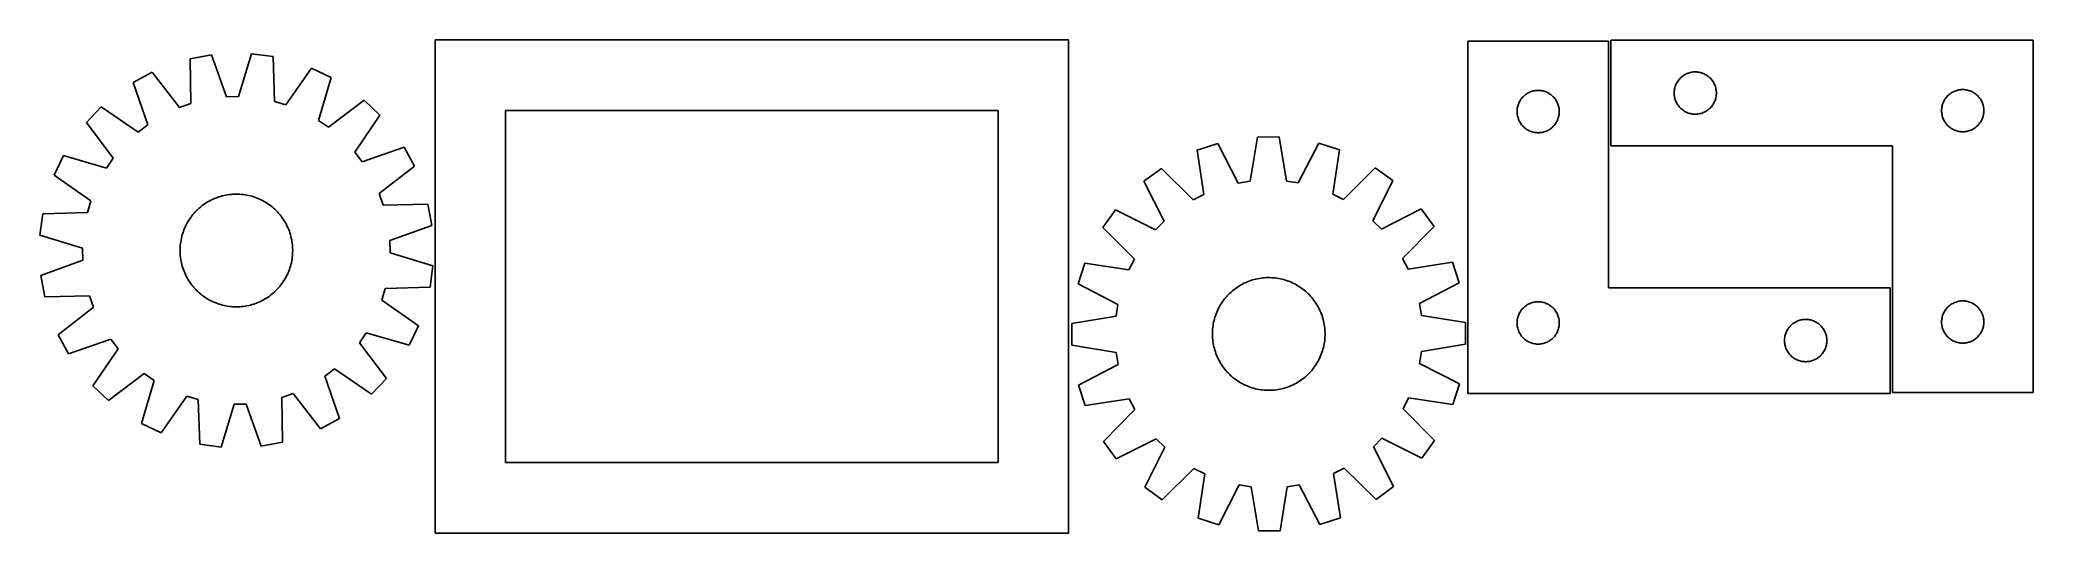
# Model space of a CAD drawing. Header units: millimetres. Extents: x 7 to 1422, y 7 to 357.
import ezdxf

# ---------------------------------------------------------------- set-up
doc = ezdxf.new("R2010")
doc.units = ezdxf.units.MM
doc.layers.add('CUT', color=7, linetype='CONTINUOUS', true_color=0x000000)

msp = doc.modelspace()

# ---------------------------------------------------------------- linework, layer by layer
at = {"layer": 'CUT'}
for p, q in [((737.298225, 356.554988), (287.298225, 356.554988)), ((287.298225, 356.554988), (287.298225, 6.554988)), ((737.298225, 6.554988), (737.298225, 356.554988)), ((1120.855958, 355.696807), (1020.855958, 355.696807)), ((1020.855958, 355.696807), (1020.855958, 105.696807)), ((1120.855958, 180.696807), (1120.855958, 355.696807)), ((1422.428752, 356.335485), (1122.428752, 356.335485)), ((1122.428752, 356.335485), (1122.428752, 281.335485)), ((1422.428752, 106.335485), (1422.428752, 356.335485)), ((128.464505, 346.004724), (113.332329, 343.221239)), ((113.332329, 343.221239), (113.945802, 311.4628)), ((139.192405, 316.106783), (128.464505, 346.004724)), ((156.994554, 346.71332), (147.764105, 316.319676)), ((172.246253, 344.684473), (156.994554, 346.71332)), ((173.21012, 312.934737), (172.246253, 344.684473)), ((86.417608, 333.731054), (72.886197, 326.407702)), ((72.886197, 326.407702), (83.283542, 296.393206)), ((105.859419, 308.611525), (86.417608, 333.731054)), ((199.598911, 336.542117), (181.42808, 310.48841)), ((213.47719, 329.899534), (199.598911, 336.542117)), ((204.582674, 299.40589), (213.47719, 329.899534)), ((1169.011446, 325.541892), (1169.374474, 326.223706)), ((1169.374474, 326.223706), (1169.772119, 326.885928)), ((1169.772119, 326.885928), (1170.203327, 327.526801)), ((1170.203327, 327.526801), (1170.666955, 328.144627)), ((1170.666955, 328.144627), (1171.161773, 328.737767)), ((1171.161773, 328.737767), (1171.686469, 329.304647)), ((1171.686469, 329.304647), (1172.239652, 329.843765)), ((1172.239652, 329.843765), (1172.819855, 330.353691)), ((1172.819855, 330.353691), (1173.425538, 330.833073)), ((1173.425538, 330.833073), (1174.055096, 331.28064)), ((1174.055096, 331.28064), (1174.70686, 331.695204)), ((1174.70686, 331.695204), (1175.379101, 332.075667)), ((1175.379101, 332.075667), (1176.070036, 332.421019)), ((1176.070036, 332.421019), (1176.777834, 332.730344)), ((1176.777834, 332.730344), (1177.500617, 333.002823)), ((1177.500617, 333.002823), (1178.236468, 333.237733)), ((1178.236468, 333.237733), (1178.983436, 333.43445)), ((1178.983436, 333.43445), (1179.739541, 333.592454)), ((1179.739541, 333.592454), (1180.502777, 333.711325)), ((1180.502777, 333.711325), (1181.27112, 333.790748)), ((1181.27112, 333.790748), (1182.042534, 333.830512)), ((1182.042534, 333.830512), (1182.814971, 333.830512)), ((1182.814971, 333.830512), (1183.586384, 333.790748)), ((1183.586384, 333.790748), (1184.354728, 333.711325)), ((1184.354728, 333.711325), (1185.117964, 333.592454)), ((1185.117964, 333.592454), (1185.874068, 333.43445)), ((1185.874068, 333.43445), (1186.621037, 333.237733)), ((1186.621037, 333.237733), (1187.356888, 333.002823)), ((1187.356888, 333.002823), (1188.079671, 332.730344)), ((1188.079671, 332.730344), (1188.787468, 332.421019)), ((1188.787468, 332.421019), (1189.478403, 332.075667)), ((1189.478403, 332.075667), (1190.150644, 331.695204)), ((1190.150644, 331.695204), (1190.802408, 331.28064)), ((1190.802408, 331.28064), (1191.431966, 330.833073)), ((1191.431966, 330.833073), (1192.03765, 330.353691)), ((1192.03765, 330.353691), (1192.617852, 329.843765)), ((1192.617852, 329.843765), (1193.171035, 329.304647)), ((1193.171035, 329.304647), (1193.695731, 328.737767)), ((1193.695731, 328.737767), (1194.190549, 328.144627)), ((1194.190549, 328.144627), (1194.654177, 327.526801)), ((1194.654177, 327.526801), (1195.085386, 326.885928)), ((1195.085386, 326.885928), (1195.483031, 326.223706)), ((1195.483031, 326.223706), (1195.846059, 325.541892)), ((147.764105, 316.319676), (139.192405, 316.106783)), ((181.42808, 310.48841), (173.21012, 312.934737)), ((236.974987, 313.703258), (211.642461, 294.539806)), ((248.121344, 303.097162), (236.974987, 313.703258)), ((1056.820205, 310.988088), (1057.111204, 311.703616)), ((1057.111204, 311.703616), (1057.438651, 312.403214)), ((1057.438651, 312.403214), (1057.801679, 313.085028)), ((1057.801679, 313.085028), (1058.199324, 313.74725)), ((1058.199324, 313.74725), (1058.630533, 314.388123)), ((1058.630533, 314.388123), (1059.094161, 315.005949)), ((1059.094161, 315.005949), (1059.588979, 315.599089)), ((1059.588979, 315.599089), (1060.113675, 316.165969)), ((1060.113675, 316.165969), (1060.666858, 316.705087)), ((1060.666858, 316.705087), (1061.24706, 317.215014)), ((1061.24706, 317.215014), (1061.852744, 317.694396)), ((1061.852744, 317.694396), (1062.482302, 318.141962)), ((1062.482302, 318.141962), (1063.134066, 318.556526)), ((1063.134066, 318.556526), (1063.806307, 318.936989)), ((1063.806307, 318.936989), (1064.497242, 319.282341)), ((1064.497242, 319.282341), (1065.205039, 319.591667)), ((1065.205039, 319.591667), (1065.927822, 319.864145)), ((1065.927822, 319.864145), (1066.663673, 320.099055)), ((1066.663673, 320.099055), (1067.410642, 320.295773)), ((1067.410642, 320.295773), (1068.166746, 320.453776)), ((1068.166746, 320.453776), (1068.929982, 320.572647)), ((1068.929982, 320.572647), (1069.698326, 320.65207)), ((1069.698326, 320.65207), (1070.469739, 320.691834)), ((1070.469739, 320.691834), (1071.242176, 320.691834)), ((1071.242176, 320.691834), (1072.01359, 320.65207)), ((1072.01359, 320.65207), (1072.781933, 320.572647)), ((1072.781933, 320.572647), (1073.545169, 320.453776)), ((1073.545169, 320.453776), (1074.301274, 320.295773)), ((1074.301274, 320.295773), (1075.048242, 320.099055)), ((1075.048242, 320.099055), (1075.784093, 319.864145)), ((1075.784093, 319.864145), (1076.506876, 319.591667)), ((1076.506876, 319.591667), (1077.214674, 319.282341)), ((1077.214674, 319.282341), (1077.905609, 318.936989)), ((1077.905609, 318.936989), (1078.57785, 318.556526)), ((1078.57785, 318.556526), (1079.229614, 318.141962)), ((1079.229614, 318.141962), (1079.859172, 317.694396)), ((1079.859172, 317.694396), (1080.464855, 317.215014)), ((1080.464855, 317.215014), (1081.045058, 316.705087)), ((1081.045058, 316.705087), (1081.598241, 316.165969)), ((1081.598241, 316.165969), (1082.122937, 315.599089)), ((1082.122937, 315.599089), (1082.617755, 315.005949)), ((1082.617755, 315.005949), (1083.081383, 314.388123)), ((1083.081383, 314.388123), (1083.512591, 313.74725)), ((1083.512591, 313.74725), (1083.910236, 313.085028)), ((1083.910236, 313.085028), (1084.273264, 312.403214)), ((1084.273264, 312.403214), (1084.600711, 311.703616)), ((1084.600711, 311.703616), (1084.89171, 310.988088)), ((1167.428752, 318.835485), (1167.448641, 319.607666)), ((1167.448641, 318.063303), (1167.428752, 318.835485)), ((1167.448641, 319.607666), (1167.508254, 320.3778)), ((1167.508254, 317.29317), (1167.448641, 318.063303)), ((1167.508254, 320.3778), (1167.607434, 321.143843)), ((1167.607434, 316.527126), (1167.508254, 317.29317)), ((1167.607434, 321.143843), (1167.745917, 321.903766)), ((1167.745917, 315.767204), (1167.607434, 316.527126)), ((1167.745917, 321.903766), (1167.923336, 322.655552)), ((1167.923336, 315.015418), (1167.745917, 315.767204)), ((1167.923336, 322.655552), (1168.139222, 323.397207)), ((1168.139222, 314.273762), (1167.923336, 315.015418)), ((1168.139222, 323.397207), (1168.393, 324.126766)), ((1168.393, 313.544203), (1168.139222, 314.273762)), ((1168.393, 324.126766), (1168.683999, 324.842293)), ((1168.683999, 312.828676), (1168.393, 313.544203)), ((1168.683999, 324.842293), (1169.011446, 325.541892)), ((1169.011446, 312.129078), (1168.683999, 312.828676)), ((1169.374474, 311.447264), (1169.011446, 312.129078)), ((1195.846059, 312.129078), (1195.483031, 311.447264)), ((1195.846059, 325.541892), (1196.173506, 324.842293)), ((1196.173506, 312.828676), (1195.846059, 312.129078)), ((1196.173506, 324.842293), (1196.464505, 324.126766)), ((1196.464505, 313.544203), (1196.173506, 312.828676)), ((1196.464505, 324.126766), (1196.718283, 323.397207)), ((1196.718283, 314.273762), (1196.464505, 313.544203)), ((1196.718283, 323.397207), (1196.934168, 322.655552)), ((1196.934168, 315.015418), (1196.718283, 314.273762)), ((1196.934168, 322.655552), (1197.111588, 321.903766)), ((1197.111588, 315.767204), (1196.934168, 315.015418)), ((1197.111588, 321.903766), (1197.250071, 321.143843)), ((1197.250071, 316.527126), (1197.111588, 315.767204)), ((1197.250071, 321.143843), (1197.34925, 320.3778)), ((1197.34925, 317.29317), (1197.250071, 316.527126)), ((1197.34925, 320.3778), (1197.408864, 319.607666)), ((1197.408864, 318.063303), (1197.34925, 317.29317)), ((1197.408864, 319.607666), (1197.428752, 318.835485)), ((1197.428752, 318.835485), (1197.408864, 318.063303)), ((1358.139222, 310.897207), (1358.393, 311.626766)), ((1358.393, 311.626766), (1358.683999, 312.342293)), ((1358.683999, 312.342293), (1359.011446, 313.041892)), ((1359.011446, 313.041892), (1359.374474, 313.723706)), ((1359.374474, 313.723706), (1359.772119, 314.385928)), ((1359.772119, 314.385928), (1360.203327, 315.026801)), ((1360.203327, 315.026801), (1360.666955, 315.644627)), ((1360.666955, 315.644627), (1361.161773, 316.237767)), ((1361.161773, 316.237767), (1361.686469, 316.804647)), ((1361.686469, 316.804647), (1362.239652, 317.343765)), ((1362.239652, 317.343765), (1362.819855, 317.853691)), ((1362.819855, 317.853691), (1363.425538, 318.333073)), ((1363.425538, 318.333073), (1364.055096, 318.78064)), ((1364.055096, 318.78064), (1364.70686, 319.195204)), ((1364.70686, 319.195204), (1365.379101, 319.575667)), ((1365.379101, 319.575667), (1366.070036, 319.921019)), ((1366.070036, 319.921019), (1366.777834, 320.230344)), ((1366.777834, 320.230344), (1367.500617, 320.502823)), ((1367.500617, 320.502823), (1368.236468, 320.737733)), ((1368.236468, 320.737733), (1368.983436, 320.93445)), ((1368.983436, 320.93445), (1369.739541, 321.092454)), ((1369.739541, 321.092454), (1370.502777, 321.211325)), ((1370.502777, 321.211325), (1371.27112, 321.290748)), ((1371.27112, 321.290748), (1372.042534, 321.330512)), ((1372.042534, 321.330512), (1372.814971, 321.330512)), ((1372.814971, 321.330512), (1373.586384, 321.290748)), ((1373.586384, 321.290748), (1374.354728, 321.211325)), ((1374.354728, 321.211325), (1375.117964, 321.092454)), ((1375.117964, 321.092454), (1375.874068, 320.93445)), ((1375.874068, 320.93445), (1376.621037, 320.737733)), ((1376.621037, 320.737733), (1377.356888, 320.502823)), ((1377.356888, 320.502823), (1378.079671, 320.230344)), ((1378.079671, 320.230344), (1378.787468, 319.921019)), ((1378.787468, 319.921019), (1379.478403, 319.575667)), ((1379.478403, 319.575667), (1380.150644, 319.195204)), ((1380.150644, 319.195204), (1380.802408, 318.78064)), ((1380.802408, 318.78064), (1381.431966, 318.333073)), ((1381.431966, 318.333073), (1382.03765, 317.853691)), ((1382.03765, 317.853691), (1382.617852, 317.343765)), ((1382.617852, 317.343765), (1383.171035, 316.804647)), ((1383.171035, 316.804647), (1383.695731, 316.237767)), ((1383.695731, 316.237767), (1384.190549, 315.644627)), ((1384.190549, 315.644627), (1384.654177, 315.026801)), ((1384.654177, 315.026801), (1385.085386, 314.385928)), ((1385.085386, 314.385928), (1385.483031, 313.723706)), ((1385.483031, 313.723706), (1385.846059, 313.041892)), ((1385.846059, 313.041892), (1386.173506, 312.342293)), ((1386.173506, 312.342293), (1386.464505, 311.626766)), ((1386.464505, 311.626766), (1386.718283, 310.897207)), ((50.221404, 309.064894), (39.615309, 297.918537)), ((39.615309, 297.918537), (58.778761, 272.586011)), ((76.474027, 291.182653), (50.221404, 309.064894)), ((113.945802, 311.4628), (105.859419, 308.611525)), ((211.642461, 294.539806), (204.582674, 299.40589)), ((230.239103, 276.84454), (248.121344, 303.097162)), ((687.298225, 306.554988), (337.298225, 306.554988)), ((337.298225, 306.554988), (337.298225, 56.554988)), ((687.298225, 56.554988), (687.298225, 306.554988)), ((1055.855958, 305.696807), (1055.875846, 306.468988)), ((1055.875846, 304.924626), (1055.855958, 305.696807)), ((1055.875846, 306.468988), (1055.93546, 307.239122)), ((1055.93546, 304.154492), (1055.875846, 304.924626)), ((1055.93546, 307.239122), (1056.034639, 308.005166)), ((1056.034639, 303.388448), (1055.93546, 304.154492)), ((1056.034639, 308.005166), (1056.173122, 308.765088)), ((1056.173122, 302.628526), (1056.034639, 303.388448)), ((1056.173122, 308.765088), (1056.350542, 309.516874)), ((1056.350542, 301.87674), (1056.173122, 302.628526)), ((1056.350542, 309.516874), (1056.566427, 310.258529)), ((1056.566427, 301.135085), (1056.350542, 301.87674)), ((1056.566427, 310.258529), (1056.820205, 310.988088)), ((1056.820205, 300.405526), (1056.566427, 301.135085)), ((1057.111204, 299.689998), (1056.820205, 300.405526)), ((1057.438651, 298.9904), (1057.111204, 299.689998)), ((1057.801679, 298.308586), (1057.438651, 298.9904)), ((1058.199324, 297.646364), (1057.801679, 298.308586)), ((1058.630533, 297.005491), (1058.199324, 297.646364)), ((1083.512591, 297.646364), (1083.081383, 297.005491)), ((1083.910236, 298.308586), (1083.512591, 297.646364)), ((1084.273264, 298.9904), (1083.910236, 298.308586)), ((1084.600711, 299.689998), (1084.273264, 298.9904)), ((1084.89171, 300.405526), (1084.600711, 299.689998)), ((1084.89171, 310.988088), (1085.145488, 310.258529)), ((1085.145488, 301.135085), (1084.89171, 300.405526)), ((1085.145488, 310.258529), (1085.361374, 309.516874)), ((1085.361374, 301.87674), (1085.145488, 301.135085)), ((1085.361374, 309.516874), (1085.538793, 308.765088)), ((1085.538793, 302.628526), (1085.361374, 301.87674)), ((1085.538793, 308.765088), (1085.677276, 308.005166)), ((1085.677276, 303.388448), (1085.538793, 302.628526)), ((1085.677276, 308.005166), (1085.776456, 307.239122)), ((1085.776456, 304.154492), (1085.677276, 303.388448)), ((1085.776456, 307.239122), (1085.836069, 306.468988)), ((1085.836069, 304.924626), (1085.776456, 304.154492)), ((1085.836069, 306.468988), (1085.855958, 305.696807)), ((1085.855958, 305.696807), (1085.836069, 304.924626)), ((1169.772119, 310.785042), (1169.374474, 311.447264)), ((1170.203327, 310.144168), (1169.772119, 310.785042)), ((1170.666955, 309.526343), (1170.203327, 310.144168)), ((1171.161773, 308.933203), (1170.666955, 309.526343)), ((1171.686469, 308.366322), (1171.161773, 308.933203)), ((1172.239652, 307.827204), (1171.686469, 308.366322)), ((1172.819855, 307.317278), (1172.239652, 307.827204)), ((1173.425538, 306.837896), (1172.819855, 307.317278)), ((1174.055096, 306.39033), (1173.425538, 306.837896)), ((1174.70686, 305.975765), (1174.055096, 306.39033)), ((1175.379101, 305.595303), (1174.70686, 305.975765)), ((1176.070036, 305.249951), (1175.379101, 305.595303)), ((1176.777834, 304.940625), (1176.070036, 305.249951)), ((1177.500617, 304.668146), (1176.777834, 304.940625)), ((1178.236468, 304.433237), (1177.500617, 304.668146)), ((1178.983436, 304.236519), (1178.236468, 304.433237)), ((1179.739541, 304.078516), (1178.983436, 304.236519)), ((1180.502777, 303.959645), (1179.739541, 304.078516)), ((1181.27112, 303.880222), (1180.502777, 303.959645)), ((1182.042534, 303.840458), (1181.27112, 303.880222)), ((1182.814971, 303.840458), (1182.042534, 303.840458)), ((1183.586384, 303.880222), (1182.814971, 303.840458)), ((1184.354728, 303.959645), (1183.586384, 303.880222)), ((1185.117964, 304.078516), (1184.354728, 303.959645)), ((1185.874068, 304.236519), (1185.117964, 304.078516)), ((1186.621037, 304.433237), (1185.874068, 304.236519)), ((1187.356888, 304.668146), (1186.621037, 304.433237)), ((1188.079671, 304.940625), (1187.356888, 304.668146)), ((1188.787468, 305.249951), (1188.079671, 304.940625)), ((1189.478403, 305.595303), (1188.787468, 305.249951)), ((1190.150644, 305.975765), (1189.478403, 305.595303)), ((1190.802408, 306.39033), (1190.150644, 305.975765)), ((1191.431966, 306.837896), (1190.802408, 306.39033)), ((1192.03765, 307.317278), (1191.431966, 306.837896)), ((1192.617852, 307.827204), (1192.03765, 307.317278)), ((1193.171035, 308.366322), (1192.617852, 307.827204)), ((1193.695731, 308.933203), (1193.171035, 308.366322)), ((1194.190549, 309.526343), (1193.695731, 308.933203)), ((1194.654177, 310.144168), (1194.190549, 309.526343)), ((1195.085386, 310.785042), (1194.654177, 310.144168)), ((1195.483031, 311.447264), (1195.085386, 310.785042)), ((1357.428752, 306.335485), (1357.448641, 307.107666)), ((1357.448641, 305.563303), (1357.428752, 306.335485)), ((1357.448641, 307.107666), (1357.508254, 307.8778)), ((1357.508254, 304.79317), (1357.448641, 305.563303)), ((1357.508254, 307.8778), (1357.607434, 308.643843)), ((1357.607434, 304.027126), (1357.508254, 304.79317)), ((1357.607434, 308.643843), (1357.745917, 309.403766)), ((1357.745917, 303.267204), (1357.607434, 304.027126)), ((1357.745917, 309.403766), (1357.923336, 310.155552)), ((1357.923336, 302.515418), (1357.745917, 303.267204)), ((1357.923336, 310.155552), (1358.139222, 310.897207)), ((1358.139222, 301.773762), (1357.923336, 302.515418)), ((1358.393, 301.044203), (1358.139222, 301.773762)), ((1358.683999, 300.328676), (1358.393, 301.044203)), ((1359.011446, 299.629078), (1358.683999, 300.328676)), ((1359.374474, 298.947264), (1359.011446, 299.629078)), ((1359.772119, 298.285042), (1359.374474, 298.947264)), ((1360.203327, 297.644168), (1359.772119, 298.285042)), ((1360.666955, 297.026343), (1360.203327, 297.644168)), ((1384.654177, 297.644168), (1384.190549, 297.026343)), ((1385.085386, 298.285042), (1384.654177, 297.644168)), ((1385.483031, 298.947264), (1385.085386, 298.285042)), ((1385.846059, 299.629078), (1385.483031, 298.947264)), ((1386.173506, 300.328676), (1385.846059, 299.629078)), ((1386.464505, 301.044203), (1386.173506, 300.328676)), ((1386.718283, 301.773762), (1386.464505, 301.044203)), ((1386.718283, 310.897207), (1386.934168, 310.155552)), ((1386.934168, 302.515418), (1386.718283, 301.773762)), ((1386.934168, 310.155552), (1387.111588, 309.403766)), ((1387.111588, 303.267204), (1386.934168, 302.515418)), ((1387.111588, 309.403766), (1387.250071, 308.643843)), ((1387.250071, 304.027126), (1387.111588, 303.267204)), ((1387.250071, 308.643843), (1387.34925, 307.8778)), ((1387.34925, 304.79317), (1387.250071, 304.027126)), ((1387.34925, 307.8778), (1387.408864, 307.107666)), ((1387.408864, 305.563303), (1387.34925, 304.79317)), ((1387.408864, 307.107666), (1387.428752, 306.335485)), ((1387.428752, 306.335485), (1387.408864, 305.563303)), ((83.283542, 296.393206), (76.474027, 291.182653)), ((871.400675, 287.64465), (866.343526, 256.285441)), ((886.786669, 287.686319), (871.400675, 287.64465)), ((892.013599, 256.354962), (886.786669, 287.686319)), ((914.986143, 283.298215), (900.48598, 255.03658)), ((929.63197, 278.583311), (914.986143, 283.298215)), ((1059.094161, 296.387665), (1058.630533, 297.005491)), ((1059.588979, 295.794525), (1059.094161, 296.387665)), ((1060.113675, 295.227645), (1059.588979, 295.794525)), ((1060.666858, 294.688527), (1060.113675, 295.227645)), ((1061.24706, 294.1786), (1060.666858, 294.688527)), ((1061.852744, 293.699218), (1061.24706, 294.1786)), ((1062.482302, 293.251652), (1061.852744, 293.699218)), ((1063.134066, 292.837088), (1062.482302, 293.251652)), ((1063.806307, 292.456625), (1063.134066, 292.837088)), ((1064.497242, 292.111273), (1063.806307, 292.456625)), ((1065.205039, 291.801947), (1064.497242, 292.111273)), ((1065.927822, 291.529469), (1065.205039, 291.801947)), ((1066.663673, 291.294559), (1065.927822, 291.529469)), ((1067.410642, 291.097841), (1066.663673, 291.294559)), ((1068.166746, 290.939838), (1067.410642, 291.097841)), ((1068.929982, 290.820967), (1068.166746, 290.939838)), ((1069.698326, 290.741544), (1068.929982, 290.820967)), ((1070.469739, 290.70178), (1069.698326, 290.741544)), ((1071.242176, 290.70178), (1070.469739, 290.70178)), ((1072.01359, 290.741544), (1071.242176, 290.70178)), ((1072.781933, 290.820967), (1072.01359, 290.741544)), ((1073.545169, 290.939838), (1072.781933, 290.820967)), ((1074.301274, 291.097841), (1073.545169, 290.939838)), ((1075.048242, 291.294559), (1074.301274, 291.097841)), ((1075.784093, 291.529469), (1075.048242, 291.294559)), ((1076.506876, 291.801947), (1075.784093, 291.529469)), ((1077.214674, 292.111273), (1076.506876, 291.801947)), ((1077.905609, 292.456625), (1077.214674, 292.111273)), ((1078.57785, 292.837088), (1077.905609, 292.456625)), ((1079.229614, 293.251652), (1078.57785, 292.837088)), ((1079.859172, 293.699218), (1079.229614, 293.251652)), ((1080.464855, 294.1786), (1079.859172, 293.699218)), ((1081.045058, 294.688527), (1080.464855, 294.1786)), ((1081.598241, 295.227645), (1081.045058, 294.688527)), ((1082.122937, 295.794525), (1081.598241, 295.227645)), ((1082.617755, 296.387665), (1082.122937, 295.794525)), ((1083.081383, 297.005491), (1082.617755, 296.387665)), ((1361.161773, 296.433203), (1360.666955, 297.026343)), ((1361.686469, 295.866322), (1361.161773, 296.433203)), ((1362.239652, 295.327204), (1361.686469, 295.866322)), ((1362.819855, 294.817278), (1362.239652, 295.327204)), ((1363.425538, 294.337896), (1362.819855, 294.817278)), ((1364.055096, 293.89033), (1363.425538, 294.337896)), ((1364.70686, 293.475765), (1364.055096, 293.89033)), ((1365.379101, 293.095303), (1364.70686, 293.475765)), ((1366.070036, 292.749951), (1365.379101, 293.095303)), ((1366.777834, 292.440625), (1366.070036, 292.749951)), ((1367.500617, 292.168146), (1366.777834, 292.440625)), ((1368.236468, 291.933237), (1367.500617, 292.168146)), ((1368.983436, 291.736519), (1368.236468, 291.933237)), ((1369.739541, 291.578516), (1368.983436, 291.736519)), ((1370.502777, 291.459645), (1369.739541, 291.578516)), ((1371.27112, 291.380222), (1370.502777, 291.459645)), ((1372.042534, 291.340458), (1371.27112, 291.380222)), ((1372.814971, 291.340458), (1372.042534, 291.340458)), ((1373.586384, 291.380222), (1372.814971, 291.340458)), ((1374.354728, 291.459645), (1373.586384, 291.380222)), ((1375.117964, 291.578516), (1374.354728, 291.459645)), ((1375.874068, 291.736519), (1375.117964, 291.578516)), ((1376.621037, 291.933237), (1375.874068, 291.736519)), ((1377.356888, 292.168146), (1376.621037, 291.933237)), ((1378.079671, 292.440625), (1377.356888, 292.168146)), ((1378.787468, 292.749951), (1378.079671, 292.440625)), ((1379.478403, 293.095303), (1378.787468, 292.749951)), ((1380.150644, 293.475765), (1379.478403, 293.095303)), ((1380.802408, 293.89033), (1380.150644, 293.475765)), ((1381.431966, 294.337896), (1380.802408, 293.89033)), ((1382.03765, 294.817278), (1381.431966, 294.337896)), ((1382.617852, 295.327204), (1382.03765, 294.817278)), ((1383.171035, 295.866322), (1382.617852, 295.327204)), ((1383.695731, 296.433203), (1383.171035, 295.866322)), ((1384.190549, 297.026343), (1383.695731, 296.433203)), ((23.419032, 274.42074), (16.77645, 260.542461)), ((53.912677, 265.526224), (23.419032, 274.42074)), ((58.778761, 272.586011), (53.912677, 265.526224)), ((235.449656, 270.035024), (230.239103, 276.84454)), ((265.464152, 280.432369), (235.449656, 270.035024)), ((272.787504, 266.900959), (265.464152, 280.432369)), ((843.225382, 283.103869), (828.605309, 278.309706)), ((828.605309, 278.309706), (833.486203, 246.922581)), ((857.87841, 254.921188), (843.225382, 283.103869)), ((924.921154, 247.170209), (929.63197, 278.583311)), ((1122.428752, 281.335485), (1322.428752, 281.335485)), ((1322.428752, 281.335485), (1322.428752, 106.335485)), ((16.77645, 260.542461), (42.830157, 242.371629)), ((247.667975, 247.459148), (272.787504, 266.900959)), ((803.212191, 265.284522), (790.789153, 256.207151)), ((790.789153, 256.207151), (805.130314, 227.8645)), ((825.856977, 243.009234), (803.212191, 265.284522)), ((866.343526, 256.285441), (857.87841, 254.921188)), ((900.48598, 255.03658), (892.013599, 256.354962)), ((955.095265, 265.695858), (932.571464, 243.298243)), ((953.379853, 228.265996), (967.567288, 256.685909)), ((967.567288, 256.685909), (955.095265, 265.695858)), ((42.830157, 242.371629), (40.38383, 234.15367)), ((123.662184, 240.185706), (124.71157, 240.876933)), ((124.71157, 240.876933), (125.782151, 241.534857)), ((125.782151, 241.534857), (126.872869, 242.158829)), ((126.872869, 242.158829), (127.982648, 242.748232)), ((127.982648, 242.748232), (129.110394, 243.302486)), ((129.110394, 243.302486), (130.254992, 243.821042)), ((130.254992, 243.821042), (131.415314, 244.30339)), ((131.415314, 244.30339), (132.590215, 244.749054)), ((132.590215, 244.749054), (133.778534, 245.157593)), ((133.778534, 245.157593), (134.979099, 245.528605)), ((134.979099, 245.528605), (136.190726, 245.861722)), ((136.190726, 245.861722), (137.412218, 246.156618)), ((137.412218, 246.156618), (138.642371, 246.412999)), ((138.642371, 246.412999), (139.87997, 246.630615)), ((139.87997, 246.630615), (141.123793, 246.809249)), ((141.123793, 246.809249), (142.372614, 246.948725)), ((142.372614, 246.948725), (143.625199, 247.048906)), ((143.625199, 247.048906), (144.880314, 247.109693)), ((144.880314, 247.109693), (146.136718, 247.131026)), ((146.136718, 247.131026), (147.393172, 247.112884)), ((147.393172, 247.112884), (148.648437, 247.055284)), ((148.648437, 247.055284), (149.901273, 246.958284)), ((149.901273, 246.958284), (151.150444, 246.82198)), ((151.150444, 246.82198), (152.394717, 246.646505)), ((152.394717, 246.646505), (153.632864, 246.432034)), ((153.632864, 246.432034), (154.863664, 246.178777)), ((154.863664, 246.178777), (156.085901, 245.886984)), ((156.085901, 245.886984), (157.29837, 245.556945)), ((157.29837, 245.556945), (158.499874, 245.188983)), ((158.499874, 245.188983), (159.689226, 244.783463)), ((159.689226, 244.783463), (160.865255, 244.340785)), ((160.865255, 244.340785), (162.026798, 243.861385)), ((162.026798, 243.861385), (163.17271, 243.345737)), ((163.17271, 243.345737), (164.301859, 242.794349)), ((164.301859, 242.794349), (165.413132, 242.207766)), ((165.413132, 242.207766), (166.505431, 241.586566)), ((166.505431, 241.586566), (167.577679, 240.931363)), ((167.577679, 240.931363), (168.628818, 240.242803)), ((250.51925, 239.372764), (247.667975, 247.459148)), ((833.486203, 246.922581), (825.856977, 243.009234)), ((932.571464, 243.298243), (924.921154, 247.170209)), ((8.634094, 233.189803), (6.605247, 217.938104)), ((40.38383, 234.15367), (8.634094, 233.189803)), ((111.110801, 226.356682), (111.732001, 227.448981)), ((111.732001, 227.448981), (112.387204, 228.521229)), ((112.387204, 228.521229), (113.075764, 229.572367)), ((113.075764, 229.572367), (113.797001, 230.601359)), ((113.797001, 230.601359), (114.550203, 231.607188)), ((114.550203, 231.607188), (115.334628, 232.588863)), ((115.334628, 232.588863), (116.149501, 233.545413)), ((116.149501, 233.545413), (116.994018, 234.475896)), ((116.994018, 234.475896), (117.867346, 235.379392)), ((117.867346, 235.379392), (118.768622, 236.255011)), ((118.768622, 236.255011), (119.696957, 237.101888)), ((119.696957, 237.101888), (120.651435, 237.919188)), ((120.651435, 237.919188), (121.631114, 238.706103)), ((121.631114, 238.706103), (122.635027, 239.461858)), ((122.635027, 239.461858), (123.662184, 240.185706)), ((168.628818, 240.242803), (169.657809, 239.521566)), ((169.657809, 239.521566), (170.663638, 238.768363)), ((170.663638, 238.768363), (171.645313, 237.983938)), ((171.645313, 237.983938), (172.601863, 237.169065)), ((172.601863, 237.169065), (173.532346, 236.324548)), ((173.532346, 236.324548), (174.435843, 235.451221)), ((174.435843, 235.451221), (175.311461, 234.549945)), ((175.311461, 234.549945), (176.158339, 233.62161)), ((176.158339, 233.62161), (176.975638, 232.667132)), ((176.975638, 232.667132), (177.762554, 231.687453)), ((177.762554, 231.687453), (178.518308, 230.68354)), ((178.518308, 230.68354), (179.242156, 229.656383)), ((179.242156, 229.656383), (179.933383, 228.606997)), ((179.933383, 228.606997), (180.591307, 227.536416)), ((180.591307, 227.536416), (181.215279, 226.445698)), ((282.277689, 239.986238), (250.51925, 239.372764)), ((285.061174, 224.854062), (282.277689, 239.986238)), ((770.663867, 235.97256), (761.653917, 223.500537)), ((799.08378, 221.785126), (770.663867, 235.97256)), ((805.130314, 227.8645), (799.08378, 221.785126)), ((959.459228, 222.219461), (953.379853, 228.265996)), ((987.801879, 236.560622), (959.459228, 222.219461)), ((996.87925, 224.137584), (987.801879, 236.560622)), ((6.605247, 217.938104), (36.99889, 208.707655)), ((106.496587, 212.093994), (106.672061, 213.338267)), ((106.672061, 213.338267), (106.886533, 214.576414)), ((106.886533, 214.576414), (107.13979, 215.807214)), ((107.13979, 215.807214), (107.431582, 217.029451)), ((107.431582, 217.029451), (107.761622, 218.24192)), ((107.761622, 218.24192), (108.129583, 219.443423)), ((108.129583, 219.443423), (108.535103, 220.632776)), ((108.535103, 220.632776), (108.977782, 221.808805)), ((108.977782, 221.808805), (109.457182, 222.970348)), ((109.457182, 222.970348), (109.97283, 224.11626)), ((109.97283, 224.11626), (110.524218, 225.245409)), ((110.524218, 225.245409), (111.110801, 226.356682)), ((181.215279, 226.445698), (181.804682, 225.335918)), ((181.804682, 225.335918), (182.358936, 224.208173)), ((182.358936, 224.208173), (182.877492, 223.063574)), ((182.877492, 223.063574), (183.359841, 221.903252)), ((183.359841, 221.903252), (183.805504, 220.728352)), ((183.805504, 220.728352), (184.214043, 219.540033)), ((184.214043, 219.540033), (184.585055, 218.339467)), ((184.585055, 218.339467), (184.918172, 217.12784)), ((184.918172, 217.12784), (185.213068, 215.906348)), ((185.213068, 215.906348), (185.46945, 214.676196)), ((185.46945, 214.676196), (185.687065, 213.438597)), ((185.687065, 213.438597), (185.865699, 212.194773)), ((255.163233, 214.126162), (285.061174, 224.854062)), ((255.376127, 205.554461), (255.163233, 214.126162)), ((761.653917, 223.500537), (784.051533, 200.976737)), ((974.603962, 201.492799), (996.87925, 224.137584)), ((37.211784, 200.135955), (7.313842, 189.408055)), ((36.99889, 208.707655), (37.211784, 200.135955)), ((106.187541, 207.080268), (106.205683, 208.336722)), ((106.208874, 205.823863), (106.187541, 207.080268)), ((106.205683, 208.336722), (106.263282, 209.591987)), ((106.269661, 204.568749), (106.208874, 205.823863)), ((106.263282, 209.591987), (106.360282, 210.844823)), ((106.369842, 203.316164), (106.269661, 204.568749)), ((106.360282, 210.844823), (106.496587, 212.093994)), ((106.509318, 202.067343), (106.369842, 203.316164)), ((106.687952, 200.82352), (106.509318, 202.067343)), ((106.905567, 199.585921), (106.687952, 200.82352)), ((107.161949, 198.355768), (106.905567, 199.585921)), ((107.456844, 197.134276), (107.161949, 198.355768)), ((185.235227, 198.454903), (184.943435, 197.232666)), ((185.488484, 199.685702), (185.235227, 198.454903)), ((185.702955, 200.92385), (185.488484, 199.685702)), ((185.87843, 202.168123), (185.702955, 200.92385)), ((185.865699, 212.194773), (186.005175, 210.945953)), ((186.014735, 203.417294), (185.87843, 202.168123)), ((186.005175, 210.945953), (186.105356, 209.693367)), ((186.111734, 204.67013), (186.014735, 203.417294)), ((186.105356, 209.693367), (186.166143, 208.438253)), ((186.169334, 205.925394), (186.111734, 204.67013)), ((186.166143, 208.438253), (186.187476, 207.181849)), ((186.187476, 207.181849), (186.169334, 205.925394)), ((285.76977, 196.324012), (255.376127, 205.554461)), ((784.051533, 200.976737), (780.179567, 193.326426)), ((978.517309, 193.863573), (974.603962, 201.492799)), ((1009.904434, 198.744467), (978.517309, 193.863573)), ((1014.698597, 184.124394), (1009.904434, 198.744467)), ((7.313842, 189.408055), (10.097328, 174.275879)), ((107.789962, 195.922649), (107.456844, 197.134276)), ((108.160973, 194.722084), (107.789962, 195.922649)), ((108.569513, 193.533765), (108.160973, 194.722084)), ((109.015176, 192.358864), (108.569513, 193.533765)), ((109.497524, 191.198542), (109.015176, 192.358864)), ((110.016081, 190.053944), (109.497524, 191.198542)), ((110.570334, 188.926198), (110.016081, 190.053944)), ((111.159738, 187.816419), (110.570334, 188.926198)), ((111.783709, 186.725701), (111.159738, 187.816419)), ((112.441633, 185.65512), (111.783709, 186.725701)), ((113.132861, 184.605733), (112.441633, 185.65512)), ((113.856709, 183.578577), (113.132861, 184.605733)), ((179.299253, 184.689749), (178.578016, 183.660757)), ((179.987813, 185.740887), (179.299253, 184.689749)), ((180.643016, 186.813135), (179.987813, 185.740887)), ((181.264216, 187.905435), (180.643016, 186.813135)), ((181.850799, 189.016707), (181.264216, 187.905435)), ((182.402187, 190.145857), (181.850799, 189.016707)), ((182.917835, 191.291769), (182.402187, 190.145857)), ((183.397235, 192.453312), (182.917835, 191.291769)), ((183.839913, 193.62934), (183.397235, 192.453312)), ((184.245433, 194.818693), (183.839913, 193.62934)), ((184.613395, 196.020197), (184.245433, 194.818693)), ((184.943435, 197.232666), (184.613395, 196.020197)), ((283.740923, 181.072313), (285.76977, 196.324012)), ((748.766465, 198.037242), (744.051561, 183.391416)), ((780.179567, 193.326426), (748.766465, 198.037242)), ((862.059758, 183.888704), (863.199488, 184.417874)), ((863.199488, 184.417874), (864.355278, 184.910983)), ((864.355278, 184.910983), (865.525987, 185.367545)), ((865.525987, 185.367545), (866.710458, 185.787109)), ((866.710458, 185.787109), (867.907524, 186.16926)), ((867.907524, 186.16926), (869.116003, 186.513623)), ((869.116003, 186.513623), (870.334703, 186.819856)), ((870.334703, 186.819856), (871.56242, 187.087657)), ((871.56242, 187.087657), (872.797943, 187.316763)), ((872.797943, 187.316763), (874.040053, 187.506948)), ((874.040053, 187.506948), (875.287523, 187.658022)), ((875.287523, 187.658022), (876.539124, 187.769839)), ((876.539124, 187.769839), (877.793619, 187.842286)), ((877.793619, 187.842286), (879.049771, 187.875293)), ((879.049771, 187.875293), (880.30634, 187.868827)), ((880.30634, 187.868827), (881.562085, 187.822894)), ((881.562085, 187.822894), (882.815768, 187.73754)), ((882.815768, 187.73754), (884.066152, 187.612849)), ((884.066152, 187.612849), (885.312002, 187.448944)), ((885.312002, 187.448944), (886.552089, 187.245987)), ((886.552089, 187.245987), (887.785188, 187.004178)), ((887.785188, 187.004178), (889.010084, 186.723756)), ((889.010084, 186.723756), (890.225568, 186.404997)), ((890.225568, 186.404997), (891.430439, 186.048216)), ((891.430439, 186.048216), (892.623509, 185.653766)), ((892.623509, 185.653766), (893.8036, 185.222034)), ((893.8036, 185.222034), (894.969547, 184.753449)), ((894.969547, 184.753449), (896.120201, 184.248471)), ((896.120201, 184.248471), (897.254426, 183.707599)), ((986.515916, 169.471365), (1014.698597, 184.124394)), ((10.097328, 174.275879), (41.855766, 174.889352)), ((41.855766, 174.889352), (44.707041, 166.802969)), ((114.612463, 182.574663), (113.856709, 183.578577)), ((115.399379, 181.594984), (114.612463, 182.574663)), ((116.216678, 180.640506), (115.399379, 181.594984)), ((117.063555, 179.712171), (116.216678, 180.640506)), ((117.939174, 178.810895), (117.063555, 179.712171)), ((118.842671, 177.937568), (117.939174, 178.810895)), ((119.773154, 177.093051), (118.842671, 177.937568)), ((120.729704, 176.278178), (119.773154, 177.093051)), ((121.711378, 175.493753), (120.729704, 176.278178)), ((122.717208, 174.740551), (121.711378, 175.493753)), ((123.746199, 174.019313), (122.717208, 174.740551)), ((124.797338, 173.330754), (123.746199, 174.019313)), ((125.869586, 172.67555), (124.797338, 173.330754)), ((126.961885, 172.054351), (125.869586, 172.67555)), ((128.073158, 171.467768), (126.961885, 172.054351)), ((129.202307, 170.91638), (128.073158, 171.467768)), ((130.348219, 170.400731), (129.202307, 170.91638)), ((131.509762, 169.921332), (130.348219, 170.400731)), ((132.68579, 169.478653), (131.509762, 169.921332)), ((160.959702, 169.958726), (159.784802, 169.513062)), ((162.120024, 170.441074), (160.959702, 169.958726)), ((163.264623, 170.959631), (162.120024, 170.441074)), ((164.392368, 171.513884), (163.264623, 170.959631)), ((165.502148, 172.103288), (164.392368, 171.513884)), ((166.592866, 172.727259), (165.502148, 172.103288)), ((167.663447, 173.385183), (166.592866, 172.727259)), ((168.712833, 174.07641), (167.663447, 173.385183)), ((169.73999, 174.800258), (168.712833, 174.07641)), ((170.743903, 175.556013), (169.73999, 174.800258)), ((171.723582, 176.342928), (170.743903, 175.556013)), ((172.67806, 177.160228), (171.723582, 176.342928)), ((173.606395, 178.007105), (172.67806, 177.160228)), ((174.507671, 178.882724), (173.606395, 178.007105)), ((175.380998, 179.786221), (174.507671, 178.882724)), ((176.225515, 180.716703), (175.380998, 179.786221)), ((177.040388, 181.673254), (176.225515, 180.716703)), ((177.824813, 182.654928), (177.040388, 181.673254)), ((178.578016, 183.660757), (177.824813, 182.654928)), ((249.54486, 171.890487), (251.991187, 180.108446)), ((275.598567, 153.719656), (249.54486, 171.890487)), ((251.991187, 180.108446), (283.740923, 181.072313)), ((744.051561, 183.391416), (772.313196, 168.891253)), ((845.474642, 168.952688), (846.153405, 170.010179)), ((846.153405, 170.010179), (846.865049, 171.045828)), ((846.865049, 171.045828), (847.608873, 172.058613)), ((847.608873, 172.058613), (848.384142, 173.047534)), ((848.384142, 173.047534), (849.190091, 174.011615)), ((849.190091, 174.011615), (850.025925, 174.949906)), ((850.025925, 174.949906), (850.890819, 175.861478)), ((850.890819, 175.861478), (851.78392, 176.745435)), ((851.78392, 176.745435), (852.704345, 177.600902)), ((852.704345, 177.600902), (853.651187, 178.427035)), ((853.651187, 178.427035), (854.623512, 179.22302)), ((854.623512, 179.22302), (855.620359, 179.988071)), ((855.620359, 179.988071), (856.640745, 180.721432)), ((856.640745, 180.721432), (857.683663, 181.422381)), ((857.683663, 181.422381), (858.748084, 182.090224)), ((858.748084, 182.090224), (859.832957, 182.724304)), ((859.832957, 182.724304), (860.937211, 183.323995)), ((860.937211, 183.323995), (862.059758, 183.888704)), ((897.254426, 183.707599), (898.371101, 183.131368)), ((898.371101, 183.131368), (899.469126, 182.520345)), ((899.469126, 182.520345), (900.547416, 181.875134)), ((900.547416, 181.875134), (901.604907, 181.196371)), ((901.604907, 181.196371), (902.640556, 180.484727)), ((902.640556, 180.484727), (903.653341, 179.740903)), ((903.653341, 179.740903), (904.642262, 178.965634)), ((904.642262, 178.965634), (905.606343, 178.159685)), ((905.606343, 178.159685), (906.544633, 177.323851)), ((906.544633, 177.323851), (907.456206, 176.458957)), ((907.456206, 176.458957), (908.340162, 175.565856)), ((908.340162, 175.565856), (909.195629, 174.645431)), ((909.195629, 174.645431), (910.021763, 173.698588)), ((910.021763, 173.698588), (910.817748, 172.726264)), ((910.817748, 172.726264), (911.582798, 171.729417)), ((911.582798, 171.729417), (912.31616, 170.709031)), ((912.31616, 170.709031), (913.017108, 169.666113)), ((1065.927822, 169.864145), (1066.663673, 170.099055)), ((1066.663673, 170.099055), (1067.410642, 170.295773)), ((1067.410642, 170.295773), (1068.166746, 170.453776)), ((1068.166746, 170.453776), (1068.929982, 170.572647)), ((1068.929982, 170.572647), (1069.698326, 170.65207)), ((1069.698326, 170.65207), (1070.469739, 170.691834)), ((1070.469739, 170.691834), (1071.242176, 170.691834)), ((1071.242176, 170.691834), (1072.01359, 170.65207)), ((1072.01359, 170.65207), (1072.781933, 170.572647)), ((1072.781933, 170.572647), (1073.545169, 170.453776)), ((1073.545169, 170.453776), (1074.301274, 170.295773)), ((1074.301274, 170.295773), (1075.048242, 170.099055)), ((1075.048242, 170.099055), (1075.784093, 169.864145)), ((1320.855958, 180.696807), (1120.855958, 180.696807)), ((1320.855958, 105.696807), (1320.855958, 180.696807)), ((1365.379101, 169.575667), (1366.070036, 169.921019)), ((1366.070036, 169.921019), (1366.777834, 170.230344)), ((1366.777834, 170.230344), (1367.500617, 170.502823)), ((1367.500617, 170.502823), (1368.236468, 170.737733)), ((1368.236468, 170.737733), (1368.983436, 170.93445)), ((1368.983436, 170.93445), (1369.739541, 171.092454)), ((1369.739541, 171.092454), (1370.502777, 171.211325)), ((1370.502777, 171.211325), (1371.27112, 171.290748)), ((1371.27112, 171.290748), (1372.042534, 171.330512)), ((1372.042534, 171.330512), (1372.814971, 171.330512)), ((1372.814971, 171.330512), (1373.586384, 171.290748)), ((1373.586384, 171.290748), (1374.354728, 171.211325)), ((1374.354728, 171.211325), (1375.117964, 171.092454)), ((1375.117964, 171.092454), (1375.874068, 170.93445)), ((1375.874068, 170.93445), (1376.621037, 170.737733)), ((1376.621037, 170.737733), (1377.356888, 170.502823)), ((1377.356888, 170.502823), (1378.079671, 170.230344)), ((1378.079671, 170.230344), (1378.787468, 169.921019)), ((1378.787468, 169.921019), (1379.478403, 169.575667)), ((44.707041, 166.802969), (19.587512, 147.361157)), ((133.875143, 169.073133), (132.68579, 169.478653)), ((135.076647, 168.705172), (133.875143, 169.073133)), ((136.289116, 168.375132), (135.076647, 168.705172)), ((137.511353, 168.08334), (136.289116, 168.375132)), ((138.742153, 167.830083), (137.511353, 168.08334)), ((139.9803, 167.615611), (138.742153, 167.830083)), ((141.224573, 167.440136), (139.9803, 167.615611)), ((142.473744, 167.303832), (141.224573, 167.440136)), ((143.72658, 167.206832), (142.473744, 167.303832)), ((144.981844, 167.149233), (143.72658, 167.206832)), ((146.238299, 167.13109), (144.981844, 167.149233)), ((147.494703, 167.152423), (146.238299, 167.13109)), ((148.749817, 167.21321), (147.494703, 167.152423)), ((150.002403, 167.313392), (148.749817, 167.21321)), ((151.251224, 167.452868), (150.002403, 167.313392)), ((152.495047, 167.631502), (151.251224, 167.452868)), ((153.732646, 167.849117), (152.495047, 167.631502)), ((154.962798, 168.105499), (153.732646, 167.849117)), ((156.184291, 168.400394), (154.962798, 168.105499)), ((157.395917, 168.733512), (156.184291, 168.400394)), ((158.596483, 169.104523), (157.395917, 168.733512)), ((159.784802, 169.513062), (158.596483, 169.104523)), ((770.994813, 160.418872), (739.663456, 155.191941)), ((772.313196, 168.891253), (770.994813, 160.418872)), ((840.103788, 154.957361), (840.345597, 156.190461)), ((840.345597, 156.190461), (840.62602, 157.415357)), ((840.62602, 157.415357), (840.944778, 158.63084)), ((840.944778, 158.63084), (841.301559, 159.835711)), ((841.301559, 159.835711), (841.69601, 161.028781)), ((841.69601, 161.028781), (842.127741, 162.208872)), ((842.127741, 162.208872), (842.596327, 163.37482)), ((842.596327, 163.37482), (843.101305, 164.525474)), ((843.101305, 164.525474), (843.642176, 165.659698)), ((843.642176, 165.659698), (844.218408, 166.776373)), ((844.218408, 166.776373), (844.829431, 167.874398)), ((844.829431, 167.874398), (845.474642, 168.952688)), ((913.017108, 169.666113), (913.684952, 168.601692)), ((913.684952, 168.601692), (914.319032, 167.516819)), ((914.319032, 167.516819), (914.918722, 166.412564)), ((914.918722, 166.412564), (915.483431, 165.290018)), ((915.483431, 165.290018), (916.012602, 164.150287)), ((916.012602, 164.150287), (916.505711, 162.994497)), ((916.505711, 162.994497), (916.962273, 161.823789)), ((916.962273, 161.823789), (917.381837, 160.639317)), ((917.381837, 160.639317), (917.763988, 159.442251)), ((917.763988, 159.442251), (918.10835, 158.233772)), ((918.10835, 158.233772), (918.414583, 157.015073)), ((918.414583, 157.015073), (918.682385, 155.787356)), ((918.682385, 155.787356), (918.911491, 154.551833)), ((987.880169, 161.00625), (986.515916, 169.471365)), ((1019.239378, 155.949101), (987.880169, 161.00625)), ((1019.281047, 140.563107), (1019.239378, 155.949101)), ((1055.855958, 155.696807), (1055.875846, 156.468988)), ((1055.875846, 156.468988), (1055.93546, 157.239122)), ((1055.93546, 157.239122), (1056.034639, 158.005166)), ((1056.034639, 158.005166), (1056.173122, 158.765088)), ((1056.173122, 158.765088), (1056.350542, 159.516874)), ((1056.350542, 159.516874), (1056.566427, 160.258529)), ((1056.566427, 160.258529), (1056.820205, 160.988088)), ((1056.820205, 160.988088), (1057.111204, 161.703616)), ((1057.111204, 161.703616), (1057.438651, 162.403214)), ((1057.438651, 162.403214), (1057.801679, 163.085028)), ((1057.801679, 163.085028), (1058.199324, 163.74725)), ((1058.199324, 163.74725), (1058.630533, 164.388123)), ((1058.630533, 164.388123), (1059.094161, 165.005949)), ((1059.094161, 165.005949), (1059.588979, 165.599089)), ((1059.588979, 165.599089), (1060.113675, 166.165969)), ((1060.113675, 166.165969), (1060.666858, 166.705087)), ((1060.666858, 166.705087), (1061.24706, 167.215014)), ((1061.24706, 167.215014), (1061.852744, 167.694396)), ((1061.852744, 167.694396), (1062.482302, 168.141962)), ((1062.482302, 168.141962), (1063.134066, 168.556526)), ((1063.134066, 168.556526), (1063.806307, 168.936989)), ((1063.806307, 168.936989), (1064.497242, 169.282341)), ((1064.497242, 169.282341), (1065.205039, 169.591667)), ((1065.205039, 169.591667), (1065.927822, 169.864145)), ((1075.784093, 169.864145), (1076.506876, 169.591667)), ((1076.506876, 169.591667), (1077.214674, 169.282341)), ((1077.214674, 169.282341), (1077.905609, 168.936989)), ((1077.905609, 168.936989), (1078.57785, 168.556526)), ((1078.57785, 168.556526), (1079.229614, 168.141962)), ((1079.229614, 168.141962), (1079.859172, 167.694396)), ((1079.859172, 167.694396), (1080.464855, 167.215014)), ((1080.464855, 167.215014), (1081.045058, 166.705087)), ((1081.045058, 166.705087), (1081.598241, 166.165969)), ((1081.598241, 166.165969), (1082.122937, 165.599089)), ((1082.122937, 165.599089), (1082.617755, 165.005949)), ((1082.617755, 165.005949), (1083.081383, 164.388123)), ((1083.081383, 164.388123), (1083.512591, 163.74725)), ((1083.512591, 163.74725), (1083.910236, 163.085028)), ((1083.910236, 163.085028), (1084.273264, 162.403214)), ((1084.273264, 162.403214), (1084.600711, 161.703616)), ((1084.600711, 161.703616), (1084.89171, 160.988088)), ((1084.89171, 160.988088), (1085.145488, 160.258529)), ((1085.145488, 160.258529), (1085.361374, 159.516874)), ((1085.361374, 159.516874), (1085.538793, 158.765088)), ((1085.538793, 158.765088), (1085.677276, 158.005166)), ((1085.677276, 158.005166), (1085.776456, 157.239122)), ((1085.776456, 157.239122), (1085.836069, 156.468988)), ((1085.836069, 156.468988), (1085.855958, 155.696807)), ((1252.482302, 155.641962), (1253.134066, 156.056526)), ((1253.134066, 156.056526), (1253.806307, 156.436989)), ((1253.806307, 156.436989), (1254.497242, 156.782341)), ((1254.497242, 156.782341), (1255.205039, 157.091667)), ((1255.205039, 157.091667), (1255.927822, 157.364145)), ((1255.927822, 157.364145), (1256.663673, 157.599055)), ((1256.663673, 157.599055), (1257.410642, 157.795773)), ((1257.410642, 157.795773), (1258.166746, 157.953776)), ((1258.166746, 157.953776), (1258.929982, 158.072647)), ((1258.929982, 158.072647), (1259.698326, 158.15207)), ((1259.698326, 158.15207), (1260.469739, 158.191834)), ((1260.469739, 158.191834), (1261.242176, 158.191834)), ((1261.242176, 158.191834), (1262.01359, 158.15207)), ((1262.01359, 158.15207), (1262.781933, 158.072647)), ((1262.781933, 158.072647), (1263.545169, 157.953776)), ((1263.545169, 157.953776), (1264.301274, 157.795773)), ((1264.301274, 157.795773), (1265.048242, 157.599055)), ((1265.048242, 157.599055), (1265.784093, 157.364145)), ((1265.784093, 157.364145), (1266.506876, 157.091667)), ((1266.506876, 157.091667), (1267.214674, 156.782341)), ((1267.214674, 156.782341), (1267.905609, 156.436989)), ((1267.905609, 156.436989), (1268.57785, 156.056526)), ((1268.57785, 156.056526), (1269.229614, 155.641962)), ((1357.428752, 156.335485), (1357.448641, 157.107666)), ((1357.448641, 155.563303), (1357.428752, 156.335485)), ((1357.448641, 157.107666), (1357.508254, 157.8778)), ((1357.508254, 157.8778), (1357.607434, 158.643843)), ((1357.607434, 158.643843), (1357.745917, 159.403766)), ((1357.745917, 159.403766), (1357.923336, 160.155552)), ((1357.923336, 160.155552), (1358.139222, 160.897207)), ((1358.139222, 160.897207), (1358.393, 161.626766)), ((1358.393, 161.626766), (1358.683999, 162.342293)), ((1358.683999, 162.342293), (1359.011446, 163.041892)), ((1359.011446, 163.041892), (1359.374474, 163.723706)), ((1359.374474, 163.723706), (1359.772119, 164.385928)), ((1359.772119, 164.385928), (1360.203327, 165.026801)), ((1360.203327, 165.026801), (1360.666955, 165.644627)), ((1360.666955, 165.644627), (1361.161773, 166.237767)), ((1361.161773, 166.237767), (1361.686469, 166.804647)), ((1361.686469, 166.804647), (1362.239652, 167.343765)), ((1362.239652, 167.343765), (1362.819855, 167.853691)), ((1362.819855, 167.853691), (1363.425538, 168.333073)), ((1363.425538, 168.333073), (1364.055096, 168.78064)), ((1364.055096, 168.78064), (1364.70686, 169.195204)), ((1364.70686, 169.195204), (1365.379101, 169.575667)), ((1379.478403, 169.575667), (1380.150644, 169.195204)), ((1380.150644, 169.195204), (1380.802408, 168.78064)), ((1380.802408, 168.78064), (1381.431966, 168.333073)), ((1381.431966, 168.333073), (1382.03765, 167.853691)), ((1382.03765, 167.853691), (1382.617852, 167.343765)), ((1382.617852, 167.343765), (1383.171035, 166.804647)), ((1383.171035, 166.804647), (1383.695731, 166.237767)), ((1383.695731, 166.237767), (1384.190549, 165.644627)), ((1384.190549, 165.644627), (1384.654177, 165.026801)), ((1384.654177, 165.026801), (1385.085386, 164.385928)), ((1385.085386, 164.385928), (1385.483031, 163.723706)), ((1385.483031, 163.723706), (1385.846059, 163.041892)), ((1385.846059, 163.041892), (1386.173506, 162.342293)), ((1386.173506, 162.342293), (1386.464505, 161.626766)), ((1386.464505, 161.626766), (1386.718283, 160.897207)), ((1386.718283, 160.897207), (1386.934168, 160.155552)), ((1386.934168, 160.155552), (1387.111588, 159.403766)), ((1387.111588, 159.403766), (1387.250071, 158.643843)), ((1387.250071, 158.643843), (1387.34925, 157.8778)), ((1387.34925, 157.8778), (1387.408864, 157.107666)), ((1387.408864, 157.107666), (1387.428752, 156.335485)), ((1387.428752, 156.335485), (1387.408864, 155.563303)), ((19.587512, 147.361157), (26.910864, 133.829747)), ((26.910864, 133.829747), (56.92536, 144.227092)), ((56.92536, 144.227092), (62.135914, 137.417577)), ((233.596256, 141.676105), (238.46234, 148.735892)), ((252.759708, 116.34358), (233.596256, 141.676105)), ((238.46234, 148.735892), (268.955984, 139.841376)), ((268.955984, 139.841376), (275.598567, 153.719656)), ((739.663456, 155.191941), (739.705125, 139.805947)), ((839.474483, 147.455043), (839.480949, 148.711612)), ((839.50749, 146.198891), (839.474483, 147.455043)), ((839.480949, 148.711612), (839.526882, 149.967357)), ((839.579937, 144.944396), (839.50749, 146.198891)), ((839.526882, 149.967357), (839.612235, 151.221041)), ((839.691753, 143.692796), (839.579937, 144.944396)), ((839.612235, 151.221041), (839.736926, 152.471424)), ((839.842828, 142.445325), (839.691753, 143.692796)), ((839.736926, 152.471424), (839.900831, 153.717274)), ((840.033012, 141.203215), (839.842828, 142.445325)), ((839.900831, 153.717274), (840.103788, 154.957361)), ((919.043672, 142.037774), (918.840715, 140.797687)), ((918.911491, 154.551833), (919.101675, 153.309723)), ((919.207577, 143.283624), (919.043672, 142.037774)), ((919.101675, 153.309723), (919.25275, 152.062252)), ((919.332268, 144.534007), (919.207577, 143.283624)), ((919.25275, 152.062252), (919.364566, 150.810652)), ((919.417622, 145.78769), (919.332268, 144.534007)), ((919.364566, 150.810652), (919.437014, 149.556157)), ((919.463554, 147.043436), (919.417622, 145.78769)), ((919.437014, 149.556157), (919.47002, 148.300005)), ((919.47002, 148.300005), (919.463554, 147.043436)), ((1055.875846, 154.924626), (1055.855958, 155.696807)), ((1055.93546, 154.154492), (1055.875846, 154.924626)), ((1056.034639, 153.388448), (1055.93546, 154.154492)), ((1056.173122, 152.628526), (1056.034639, 153.388448)), ((1056.350542, 151.87674), (1056.173122, 152.628526)), ((1056.566427, 151.135085), (1056.350542, 151.87674)), ((1056.820205, 150.405526), (1056.566427, 151.135085)), ((1057.111204, 149.689998), (1056.820205, 150.405526)), ((1057.438651, 148.9904), (1057.111204, 149.689998)), ((1057.801679, 148.308586), (1057.438651, 148.9904)), ((1058.199324, 147.646364), (1057.801679, 148.308586)), ((1058.630533, 147.005491), (1058.199324, 147.646364)), ((1059.094161, 146.387665), (1058.630533, 147.005491)), ((1059.588979, 145.794525), (1059.094161, 146.387665)), ((1060.113675, 145.227645), (1059.588979, 145.794525)), ((1060.666858, 144.688527), (1060.113675, 145.227645)), ((1061.24706, 144.1786), (1060.666858, 144.688527)), ((1061.852744, 143.699218), (1061.24706, 144.1786)), ((1062.482302, 143.251652), (1061.852744, 143.699218)), ((1063.134066, 142.837088), (1062.482302, 143.251652)), ((1063.806307, 142.456625), (1063.134066, 142.837088)), ((1064.497242, 142.111273), (1063.806307, 142.456625)), ((1065.205039, 141.801947), (1064.497242, 142.111273)), ((1065.927822, 141.529469), (1065.205039, 141.801947)), ((1076.506876, 141.801947), (1075.784093, 141.529469)), ((1077.214674, 142.111273), (1076.506876, 141.801947)), ((1077.905609, 142.456625), (1077.214674, 142.111273)), ((1078.57785, 142.837088), (1077.905609, 142.456625)), ((1079.229614, 143.251652), (1078.57785, 142.837088)), ((1079.859172, 143.699218), (1079.229614, 143.251652)), ((1080.464855, 144.1786), (1079.859172, 143.699218)), ((1081.045058, 144.688527), (1080.464855, 144.1786)), ((1081.598241, 145.227645), (1081.045058, 144.688527)), ((1082.122937, 145.794525), (1081.598241, 145.227645)), ((1082.617755, 146.387665), (1082.122937, 145.794525)), ((1083.081383, 147.005491), (1082.617755, 146.387665)), ((1083.512591, 147.646364), (1083.081383, 147.005491)), ((1083.910236, 148.308586), (1083.512591, 147.646364)), ((1084.273264, 148.9904), (1083.910236, 148.308586)), ((1084.600711, 149.689998), (1084.273264, 148.9904)), ((1084.89171, 150.405526), (1084.600711, 149.689998)), ((1085.145488, 151.135085), (1084.89171, 150.405526)), ((1085.361374, 151.87674), (1085.145488, 151.135085)), ((1085.538793, 152.628526), (1085.361374, 151.87674)), ((1085.677276, 153.388448), (1085.538793, 152.628526)), ((1085.776456, 154.154492), (1085.677276, 153.388448)), ((1085.836069, 154.924626), (1085.776456, 154.154492)), ((1085.855958, 155.696807), (1085.836069, 154.924626)), ((1245.855958, 143.196807), (1245.875846, 143.968988)), ((1245.875846, 142.424626), (1245.855958, 143.196807)), ((1245.875846, 143.968988), (1245.93546, 144.739122)), ((1245.93546, 141.654492), (1245.875846, 142.424626)), ((1245.93546, 144.739122), (1246.034639, 145.505166)), ((1246.034639, 140.888448), (1245.93546, 141.654492)), ((1246.034639, 145.505166), (1246.173122, 146.265088)), ((1246.173122, 146.265088), (1246.350542, 147.016874)), ((1246.350542, 147.016874), (1246.566427, 147.758529)), ((1246.566427, 147.758529), (1246.820205, 148.488088)), ((1246.820205, 148.488088), (1247.111204, 149.203616)), ((1247.111204, 149.203616), (1247.438651, 149.903214)), ((1247.438651, 149.903214), (1247.801679, 150.585028)), ((1247.801679, 150.585028), (1248.199324, 151.24725)), ((1248.199324, 151.24725), (1248.630533, 151.888123)), ((1248.630533, 151.888123), (1249.094161, 152.505949)), ((1249.094161, 152.505949), (1249.588979, 153.099089)), ((1249.588979, 153.099089), (1250.113675, 153.665969)), ((1250.113675, 153.665969), (1250.666858, 154.205087)), ((1250.666858, 154.205087), (1251.24706, 154.715014)), ((1251.24706, 154.715014), (1251.852744, 155.194396)), ((1251.852744, 155.194396), (1252.482302, 155.641962)), ((1269.229614, 155.641962), (1269.859172, 155.194396)), ((1269.859172, 155.194396), (1270.464855, 154.715014)), ((1270.464855, 154.715014), (1271.045058, 154.205087)), ((1271.045058, 154.205087), (1271.598241, 153.665969)), ((1271.598241, 153.665969), (1272.122937, 153.099089)), ((1272.122937, 153.099089), (1272.617755, 152.505949)), ((1272.617755, 152.505949), (1273.081383, 151.888123)), ((1273.081383, 151.888123), (1273.512591, 151.24725)), ((1273.512591, 151.24725), (1273.910236, 150.585028)), ((1273.910236, 150.585028), (1274.273264, 149.903214)), ((1274.273264, 149.903214), (1274.600711, 149.203616)), ((1274.600711, 149.203616), (1274.89171, 148.488088)), ((1274.89171, 148.488088), (1275.145488, 147.758529)), ((1275.145488, 147.758529), (1275.361374, 147.016874)), ((1275.361374, 147.016874), (1275.538793, 146.265088)), ((1275.538793, 146.265088), (1275.677276, 145.505166)), ((1275.677276, 145.505166), (1275.776456, 144.739122)), ((1275.776456, 141.654492), (1275.677276, 140.888448)), ((1275.776456, 144.739122), (1275.836069, 143.968988)), ((1275.836069, 142.424626), (1275.776456, 141.654492)), ((1275.836069, 143.968988), (1275.855958, 143.196807)), ((1275.855958, 143.196807), (1275.836069, 142.424626)), ((1357.508254, 154.79317), (1357.448641, 155.563303)), ((1357.607434, 154.027126), (1357.508254, 154.79317)), ((1357.745917, 153.267204), (1357.607434, 154.027126)), ((1357.923336, 152.515418), (1357.745917, 153.267204)), ((1358.139222, 151.773762), (1357.923336, 152.515418)), ((1358.393, 151.044203), (1358.139222, 151.773762)), ((1358.683999, 150.328676), (1358.393, 151.044203)), ((1359.011446, 149.629078), (1358.683999, 150.328676)), ((1359.374474, 148.947264), (1359.011446, 149.629078)), ((1359.772119, 148.285042), (1359.374474, 148.947264)), ((1360.203327, 147.644168), (1359.772119, 148.285042)), ((1360.666955, 147.026343), (1360.203327, 147.644168)), ((1361.161773, 146.433203), (1360.666955, 147.026343)), ((1361.686469, 145.866322), (1361.161773, 146.433203)), ((1362.239652, 145.327204), (1361.686469, 145.866322)), ((1362.819855, 144.817278), (1362.239652, 145.327204)), ((1363.425538, 144.337896), (1362.819855, 144.817278)), ((1364.055096, 143.89033), (1363.425538, 144.337896)), ((1364.70686, 143.475765), (1364.055096, 143.89033)), ((1365.379101, 143.095303), (1364.70686, 143.475765)), ((1366.070036, 142.749951), (1365.379101, 143.095303)), ((1366.777834, 142.440625), (1366.070036, 142.749951)), ((1367.500617, 142.168146), (1366.777834, 142.440625)), ((1368.236468, 141.933237), (1367.500617, 142.168146)), ((1368.983436, 141.736519), (1368.236468, 141.933237)), ((1369.739541, 141.578516), (1368.983436, 141.736519)), ((1375.874068, 141.736519), (1375.117964, 141.578516)), ((1376.621037, 141.933237), (1375.874068, 141.736519)), ((1377.356888, 142.168146), (1376.621037, 141.933237)), ((1378.079671, 142.440625), (1377.356888, 142.168146)), ((1378.787468, 142.749951), (1378.079671, 142.440625)), ((1379.478403, 143.095303), (1378.787468, 142.749951)), ((1380.150644, 143.475765), (1379.478403, 143.095303)), ((1380.802408, 143.89033), (1380.150644, 143.475765)), ((1381.431966, 144.337896), (1380.802408, 143.89033)), ((1382.03765, 144.817278), (1381.431966, 144.337896)), ((1382.617852, 145.327204), (1382.03765, 144.817278)), ((1383.171035, 145.866322), (1382.617852, 145.327204)), ((1383.695731, 146.433203), (1383.171035, 145.866322)), ((1384.190549, 147.026343), (1383.695731, 146.433203)), ((1384.654177, 147.644168), (1384.190549, 147.026343)), ((1385.085386, 148.285042), (1384.654177, 147.644168)), ((1385.483031, 148.947264), (1385.085386, 148.285042)), ((1385.846059, 149.629078), (1385.483031, 148.947264)), ((1386.173506, 150.328676), (1385.846059, 149.629078)), ((1386.464505, 151.044203), (1386.173506, 150.328676)), ((1386.718283, 151.773762), (1386.464505, 151.044203)), ((1386.934168, 152.515418), (1386.718283, 151.773762)), ((1387.111588, 153.267204), (1386.934168, 152.515418)), ((1387.250071, 154.027126), (1387.111588, 153.267204)), ((1387.34925, 154.79317), (1387.250071, 154.027126)), ((1387.408864, 155.563303), (1387.34925, 154.79317)), ((62.135914, 137.417577), (44.253672, 111.164954)), ((739.705125, 139.805947), (771.064334, 134.748798)), ((771.064334, 134.748798), (772.428588, 126.283682)), ((840.262118, 139.967692), (840.033012, 141.203215)), ((840.52992, 138.739975), (840.262118, 139.967692)), ((840.836153, 137.521276), (840.52992, 138.739975)), ((841.180515, 136.312797), (840.836153, 137.521276)), ((841.562667, 135.11573), (841.180515, 136.312797)), ((841.98223, 133.931259), (841.562667, 135.11573)), ((842.438792, 132.76055), (841.98223, 133.931259)), ((842.931902, 131.604761), (842.438792, 132.76055)), ((843.461072, 130.46503), (842.931902, 131.604761)), ((844.025781, 129.342484), (843.461072, 130.46503)), ((844.625471, 128.238229), (844.025781, 129.342484)), ((845.259551, 127.153356), (844.625471, 128.238229)), ((914.115073, 127.88065), (913.469861, 126.80236)), ((914.726095, 128.978675), (914.115073, 127.88065)), ((915.302327, 130.09535), (914.726095, 128.978675)), ((915.843199, 131.229574), (915.302327, 130.09535)), ((916.348176, 132.380228), (915.843199, 131.229574)), ((916.816762, 133.546176), (916.348176, 132.380228)), ((917.248493, 134.726267), (916.816762, 133.546176)), ((917.642944, 135.919337), (917.248493, 134.726267)), ((917.999725, 137.124208), (917.642944, 135.919337)), ((918.318484, 138.339691), (917.999725, 137.124208)), ((918.598906, 139.564587), (918.318484, 138.339691)), ((918.840715, 140.797687), (918.598906, 139.564587)), ((986.631307, 126.863795), (987.94969, 135.336176)), ((987.94969, 135.336176), (1019.281047, 140.563107)), ((1066.663673, 141.294559), (1065.927822, 141.529469)), ((1067.410642, 141.097841), (1066.663673, 141.294559)), ((1068.166746, 140.939838), (1067.410642, 141.097841)), ((1068.929982, 140.820967), (1068.166746, 140.939838)), ((1069.698326, 140.741544), (1068.929982, 140.820967)), ((1070.469739, 140.70178), (1069.698326, 140.741544)), ((1071.242176, 140.70178), (1070.469739, 140.70178)), ((1072.01359, 140.741544), (1071.242176, 140.70178)), ((1072.781933, 140.820967), (1072.01359, 140.741544)), ((1073.545169, 140.939838), (1072.781933, 140.820967)), ((1074.301274, 141.097841), (1073.545169, 140.939838)), ((1075.048242, 141.294559), (1074.301274, 141.097841)), ((1075.784093, 141.529469), (1075.048242, 141.294559)), ((1246.173122, 140.128526), (1246.034639, 140.888448)), ((1246.350542, 139.37674), (1246.173122, 140.128526)), ((1246.566427, 138.635085), (1246.350542, 139.37674)), ((1246.820205, 137.905526), (1246.566427, 138.635085)), ((1247.111204, 137.189998), (1246.820205, 137.905526)), ((1247.438651, 136.4904), (1247.111204, 137.189998)), ((1247.801679, 135.808586), (1247.438651, 136.4904)), ((1248.199324, 135.146364), (1247.801679, 135.808586)), ((1248.630533, 134.505491), (1248.199324, 135.146364)), ((1249.094161, 133.887665), (1248.630533, 134.505491)), ((1249.588979, 133.294525), (1249.094161, 133.887665)), ((1250.113675, 132.727645), (1249.588979, 133.294525)), ((1250.666858, 132.188527), (1250.113675, 132.727645)), ((1251.24706, 131.6786), (1250.666858, 132.188527)), ((1251.852744, 131.199218), (1251.24706, 131.6786)), ((1252.482302, 130.751652), (1251.852744, 131.199218)), ((1253.134066, 130.337088), (1252.482302, 130.751652)), ((1253.806307, 129.956625), (1253.134066, 130.337088)), ((1254.497242, 129.611273), (1253.806307, 129.956625)), ((1255.205039, 129.301947), (1254.497242, 129.611273)), ((1255.927822, 129.029469), (1255.205039, 129.301947)), ((1256.663673, 128.794559), (1255.927822, 129.029469)), ((1257.410642, 128.597841), (1256.663673, 128.794559)), ((1258.166746, 128.439838), (1257.410642, 128.597841)), ((1258.929982, 128.320967), (1258.166746, 128.439838)), ((1259.698326, 128.241544), (1258.929982, 128.320967)), ((1260.469739, 128.20178), (1259.698326, 128.241544)), ((1261.242176, 128.20178), (1260.469739, 128.20178)), ((1262.01359, 128.241544), (1261.242176, 128.20178)), ((1262.781933, 128.320967), (1262.01359, 128.241544)), ((1263.545169, 128.439838), (1262.781933, 128.320967)), ((1264.301274, 128.597841), (1263.545169, 128.439838)), ((1265.048242, 128.794559), (1264.301274, 128.597841)), ((1265.784093, 129.029469), (1265.048242, 128.794559)), ((1266.506876, 129.301947), (1265.784093, 129.029469)), ((1267.214674, 129.611273), (1266.506876, 129.301947)), ((1267.905609, 129.956625), (1267.214674, 129.611273)), ((1268.57785, 130.337088), (1267.905609, 129.956625)), ((1269.229614, 130.751652), (1268.57785, 130.337088)), ((1269.859172, 131.199218), (1269.229614, 130.751652)), ((1270.464855, 131.6786), (1269.859172, 131.199218)), ((1271.045058, 132.188527), (1270.464855, 131.6786)), ((1271.598241, 132.727645), (1271.045058, 132.188527)), ((1272.122937, 133.294525), (1271.598241, 132.727645)), ((1272.617755, 133.887665), (1272.122937, 133.294525)), ((1273.081383, 134.505491), (1272.617755, 133.887665)), ((1273.512591, 135.146364), (1273.081383, 134.505491)), ((1273.910236, 135.808586), (1273.512591, 135.146364)), ((1274.273264, 136.4904), (1273.910236, 135.808586)), ((1274.600711, 137.189998), (1274.273264, 136.4904)), ((1274.89171, 137.905526), (1274.600711, 137.189998)), ((1275.145488, 138.635085), (1274.89171, 137.905526)), ((1275.361374, 139.37674), (1275.145488, 138.635085)), ((1275.538793, 140.128526), (1275.361374, 139.37674)), ((1275.677276, 140.888448), (1275.538793, 140.128526)), ((1370.502777, 141.459645), (1369.739541, 141.578516)), ((1371.27112, 141.380222), (1370.502777, 141.459645)), ((1372.042534, 141.340458), (1371.27112, 141.380222)), ((1372.814971, 141.340458), (1372.042534, 141.340458)), ((1373.586384, 141.380222), (1372.814971, 141.340458)), ((1374.354728, 141.459645), (1373.586384, 141.380222)), ((1375.117964, 141.578516), (1374.354728, 141.459645)), ((55.40003, 100.558859), (80.732555, 119.722311)), ((87.792342, 114.856226), (78.897826, 84.362582)), ((80.732555, 119.722311), (87.792342, 114.856226)), ((209.091474, 117.86891), (215.90099, 123.079464)), ((219.488819, 87.854414), (209.091474, 117.86891)), ((215.90099, 123.079464), (242.153612, 105.197222)), ((242.153612, 105.197222), (252.759708, 116.34358)), ((772.428588, 126.283682), (744.245906, 111.630654)), ((845.927395, 126.088935), (845.259551, 127.153356)), ((846.628344, 125.046017), (845.927395, 126.088935)), ((847.361705, 124.025631), (846.628344, 125.046017)), ((848.126756, 123.028784), (847.361705, 124.025631)), ((848.922741, 122.056459), (848.126756, 123.028784)), ((849.748874, 121.109617), (848.922741, 122.056459)), ((850.604341, 120.189192), (849.748874, 121.109617)), ((851.488297, 119.296091), (850.604341, 120.189192)), ((852.39987, 118.431197), (851.488297, 119.296091)), ((853.33816, 117.595363), (852.39987, 118.431197)), ((854.302241, 116.789414), (853.33816, 117.595363)), ((855.291162, 116.014145), (854.302241, 116.789414)), ((856.303947, 115.270321), (855.291162, 116.014145)), ((857.339596, 114.558677), (856.303947, 115.270321)), ((858.397088, 113.879914), (857.339596, 114.558677)), ((859.475378, 113.234703), (858.397088, 113.879914)), ((900.19642, 113.664824), (899.111547, 113.030744)), ((901.26084, 114.332667), (900.19642, 113.664824)), ((902.303758, 115.033616), (901.26084, 114.332667)), ((903.324145, 115.766977), (902.303758, 115.033616)), ((904.320992, 116.532028), (903.324145, 115.766977)), ((905.293316, 117.328013), (904.320992, 116.532028)), ((906.240158, 118.154146), (905.293316, 117.328013)), ((907.160584, 119.009613), (906.240158, 118.154146)), ((908.053684, 119.893569), (907.160584, 119.009613)), ((908.918578, 120.805142), (908.053684, 119.893569)), ((909.754412, 121.743432), (908.918578, 120.805142)), ((910.560362, 122.707514), (909.754412, 121.743432)), ((911.335631, 123.696435), (910.560362, 122.707514)), ((912.079454, 124.70922), (911.335631, 123.696435)), ((912.791099, 125.744869), (912.079454, 124.70922)), ((913.469861, 126.80236), (912.791099, 125.744869)), ((1014.892942, 112.363632), (986.631307, 126.863795)), ((44.253672, 111.164954), (55.40003, 100.558859)), ((92.776106, 77.72), (110.946937, 103.773707)), ((110.946937, 103.773707), (119.164896, 101.327379)), ((119.164896, 101.327379), (120.128763, 69.577644)), ((178.429214, 102.799316), (186.515598, 105.650591)), ((179.042688, 71.040878), (178.429214, 102.799316)), ((186.515598, 105.650591), (205.957409, 80.531062)), ((744.245906, 111.630654), (749.04007, 97.010581)), ((749.04007, 97.010581), (780.427195, 101.891475)), ((780.427195, 101.891475), (784.340541, 94.262249)), ((860.573402, 112.62368), (859.475378, 113.234703)), ((861.690078, 112.047449), (860.573402, 112.62368)), ((862.824302, 111.506577), (861.690078, 112.047449)), ((863.974956, 111.001599), (862.824302, 111.506577)), ((865.140904, 110.533013), (863.974956, 111.001599)), ((866.320995, 110.101282), (865.140904, 110.533013)), ((867.514065, 109.706832), (866.320995, 110.101282)), ((868.718936, 109.350051), (867.514065, 109.706832)), ((869.934419, 109.031292), (868.718936, 109.350051)), ((871.159315, 108.75087), (869.934419, 109.031292)), ((872.392415, 108.509061), (871.159315, 108.75087)), ((873.632502, 108.306103), (872.392415, 108.509061)), ((874.878351, 108.142199), (873.632502, 108.306103)), ((876.128735, 108.017508), (874.878351, 108.142199)), ((877.382418, 107.932154), (876.128735, 108.017508)), ((878.638164, 107.886221), (877.382418, 107.932154)), ((879.894733, 107.879755), (878.638164, 107.886221)), ((881.150884, 107.912762), (879.894733, 107.879755)), ((882.40538, 107.985209), (881.150884, 107.912762)), ((883.65698, 108.097026), (882.40538, 107.985209)), ((884.904451, 108.2481), (883.65698, 108.097026)), ((886.146561, 108.438285), (884.904451, 108.2481)), ((887.382084, 108.667391), (886.146561, 108.438285)), ((888.609801, 108.935192), (887.382084, 108.667391)), ((889.8285, 109.241425), (888.609801, 108.935192)), ((891.036979, 109.585788), (889.8285, 109.241425)), ((892.234045, 109.967939), (891.036979, 109.585788)), ((893.418517, 110.387503), (892.234045, 109.967939)), ((894.589225, 110.844065), (893.418517, 110.387503)), ((895.745015, 111.337174), (894.589225, 110.844065)), ((896.884745, 111.866344), (895.745015, 111.337174)), ((898.007292, 112.431053), (896.884745, 111.866344)), ((899.111547, 113.030744), (898.007292, 112.431053)), ((974.892971, 94.778311), (978.764937, 102.428622)), ((978.764937, 102.428622), (1010.178038, 97.717806)), ((1010.178038, 97.717806), (1014.892942, 112.363632)), ((1020.855958, 105.696807), (1320.855958, 105.696807)), ((1322.428752, 106.335485), (1422.428752, 106.335485)), ((135.380462, 67.548797), (144.610912, 97.94244)), ((144.610912, 97.94244), (153.182612, 98.155334)), ((153.182612, 98.155334), (163.910512, 68.257392)), ((205.957409, 80.531062), (219.488819, 87.854414)), ((784.340541, 94.262249), (762.065254, 71.617464)), ((997.290586, 72.254511), (974.892971, 94.778311)), ((78.897826, 84.362582), (92.776106, 77.72)), ((163.910512, 68.257392), (179.042688, 71.040878)), ((762.065254, 71.617464), (771.142625, 59.194426)), ((771.142625, 59.194426), (799.485276, 73.535587)), ((799.485276, 73.535587), (805.56465, 67.489052)), ((953.814189, 67.890548), (959.860724, 73.969922)), ((959.860724, 73.969922), (988.280637, 59.782488)), ((988.280637, 59.782488), (997.290586, 72.254511)), ((120.128763, 69.577644), (135.380462, 67.548797)), ((805.56465, 67.489052), (791.377216, 39.069139)), ((968.15535, 39.547897), (953.814189, 67.890548)), ((337.298225, 56.554988), (687.298225, 56.554988)), ((803.849239, 30.05919), (826.373039, 52.456805)), ((826.373039, 52.456805), (834.023349, 48.584839)), ((834.023349, 48.584839), (829.312534, 17.171737)), ((925.458301, 48.832467), (933.087527, 52.745814)), ((930.339195, 17.445342), (925.458301, 48.832467)), ((933.087527, 52.745814), (955.732312, 30.470526)), ((791.377216, 39.069139), (803.849239, 30.05919)), ((843.95836, 12.456833), (858.458523, 40.718468)), ((858.458523, 40.718468), (866.930904, 39.400086)), ((866.930904, 39.400086), (872.157834, 8.068728)), ((887.543828, 8.110397), (892.600978, 39.469607)), ((892.600978, 39.469607), (901.066093, 40.83386)), ((901.066093, 40.83386), (915.719121, 12.651179)), ((955.732312, 30.470526), (968.15535, 39.547897)), ((829.312534, 17.171737), (843.95836, 12.456833)), ((915.719121, 12.651179), (930.339195, 17.445342)), ((287.298225, 6.554988), (737.298225, 6.554988)), ((872.157834, 8.068728), (887.543828, 8.110397))]:
    msp.add_line(p, q, dxfattribs=at)

doc.saveas('drawing.dxf')
